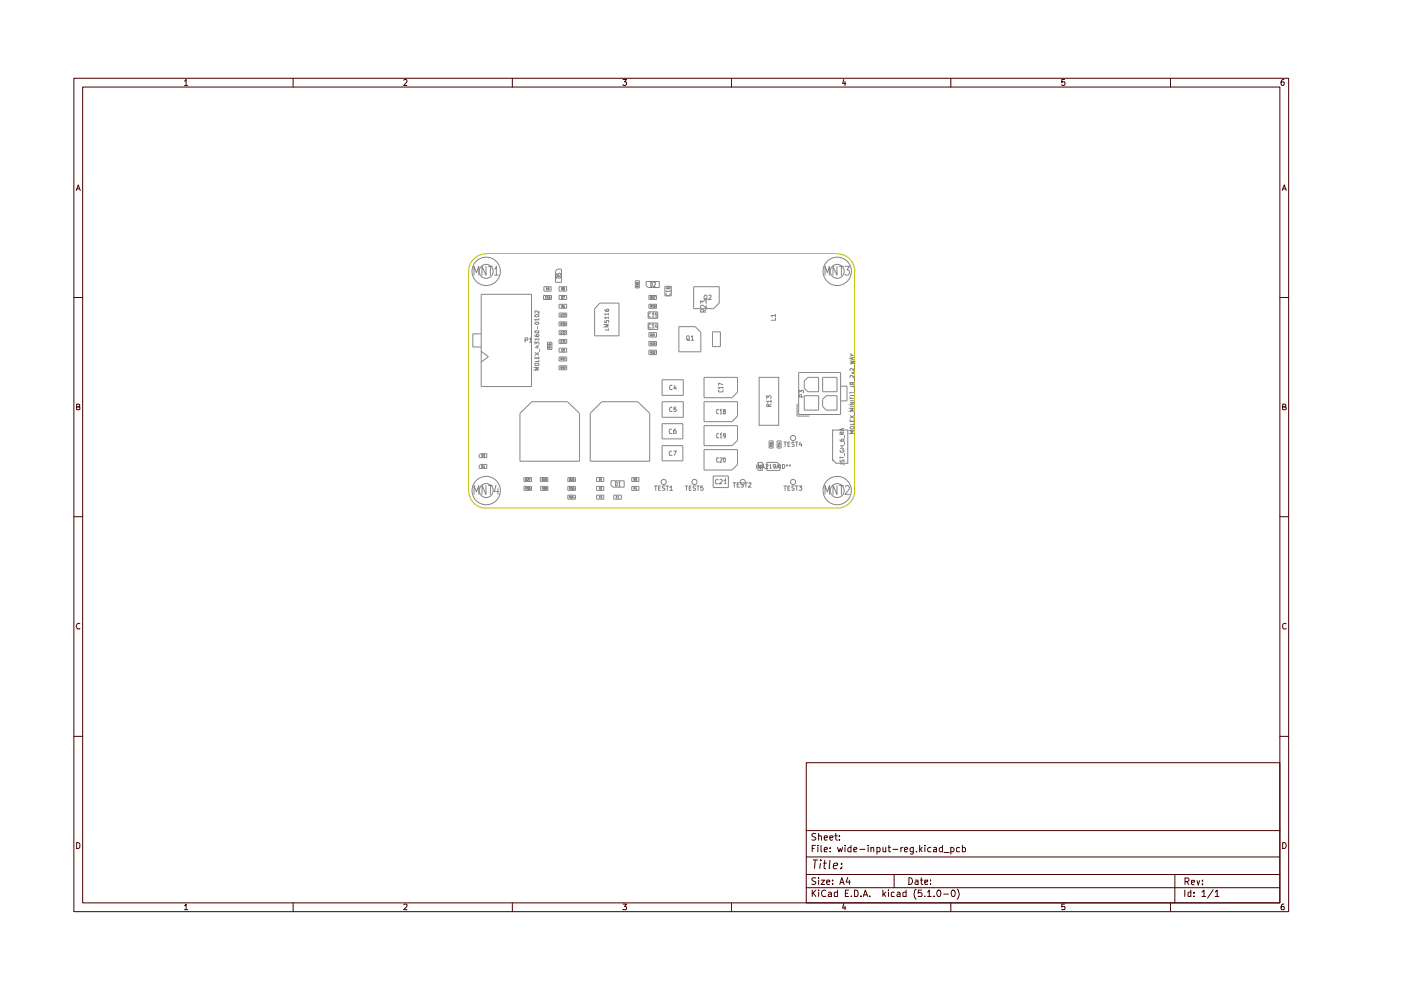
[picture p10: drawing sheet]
<svg xmlns="http://www.w3.org/2000/svg" width="297mm" height="210mm" viewBox="0 0 297 210" stroke-linecap="round" stroke-linejoin="round" font-family="sans-serif">
<g fill="none" stroke="#480000" stroke-width=".21">
<path d="M15.7 16.6h257.5v176.7h-257.5zM17.5 18.5h253.9v172.9h-253.9zM39.1 17.2l.4-.4v1.3M39.1 18.1h.7M62.1 16.6v1.9M85.6 17l.2-.2h.3l.2 .2v.4l-.7 .7h.7M108.6 16.6v1.9M132.1 16.8h.7l-.4 .6 .4 .1v.4l-.2 .2h-.4l-.1-.2M155.1 16.6v1.9M178.9 16.8l-.3 .9h.7M179.2 17.3v.8M201.6 16.6v1.9"/>
<path d="M225.7 16.8h-.6v.6h.6v.6l-.4 .1-.2-.2M248.2 16.6v1.9M272.2 16.8h-.3a.93 .93 0 0 0-.2 1.2h.5l.1-.5-.1-.1h-.5l-.1 .1M16.2 40.4l.4-1.2 .4 1.2M16.3 40h.5M271.9 40.4l.4-1.2 .4 1.2M272 40h.6M15.7 63.1h1.8M271.4 63.1h1.8M16.3 86.3h.4l.2-.3-.1-.2-.5-.1v1.2h.5l.1-.5-.2-.1M271.9 86.3l.6-.1v-.4l-.6-.1v1.2h.6l.2-.5-.3-.1M15.7 109.6h1.8"/>
<path d="M271.4 109.6h1.8M16.9 132.2h-.1a.66 .66 0 0 0-.6 .4 .66 .66 0 0 0 .2 .7h.5M272.7 132.2h-.3l-.5 .3v.6l.2 .2h.6M15.7 156.1h1.8M271.4 156.1h1.8M16.3 178.6a.52 .52 0 0 1 .6 .4v.6a.52 .52 0 0 1-.6 .3zM170.9 161.7h100.5v29.7h-100.5zM170.9 176.1h100.5M172.2 179.9h.4M172.9 179.2h-.7v1.4M173 176.8l-.6-.1-.3 .3 .3 .4 .6 .3a.51 .51 0 0 1-.3 .4 .51 .51 0 0 1-.6 0M173.4 179.2v.1"/>
<path d="M173.4 179.7v.9M173.6 177.3l.5-.1 .1 .9M173.6 176.7v1.4M174.1 179.2v1.2l.1 .2M174.8 177.6l.6-.1-.1-.3h-.5v.2v.7h.5M175.9 177.6l.7-.1-.1-.3h-.5l-.1 .2 .1 .7h.5M176 179.7v.2M177 177.2h.5M177.2 176.7v1.2l.3 .2M177.5 179.7l.4 .9 .2-.7 .3 .7 .2-.9M178 178v.1M178 177.2v.2"/>
<path d="M179.2 179.2v.1M179.2 179.7v.9M180.4 179.2v1.4h-.5l-.2-.7a.45 .45 0 0 1 .7-.2M184.1 179.2v.1M184.1 179.7v.9M184.7 179.8l.2-.1h.4v.9M184.7 179.7v.9M185.9 179.7h.5l.2 .2-.1 .7h-.6M185.9 179.7v1.4M187.2 179.7l.1 .9 .5-.1M187.8 179.7v.9M188.3 179.7h.5"/>
<path d="M188.5 179.2v1.2l.1 .2h.2M191 179.7v.9M191.4 179.7l-.4 .2M193.6 179.7v1.2l-.2 .2-.4-.1M193.6 179.7a.45 .45 0 0 0-.6 .2v.6l.6 .1M195 179.2v1.4M195.5 179.7l-.5 .6M196.1 179.2v.1M196.1 179.7v.9M197.4 179.7a.45 .45 0 0 0-.7 .2l.1 .6 .6 .1M198 179.7h.5v.9h-.5v-.4l.5-.2M199.8 179.2v1.4h-.5l-.2-.7a.45 .45 0 0 1 .7-.2"/>
<path d="M201.6 179.7a.45 .45 0 0 1 .7 .2l-.1 .6-.6 .1M201.6 179.7v1.4M203.5 179.7h-.5l-.2 .2 .1 .7h.6M204 179.2v1.4l.6-.1 .1-.6a.45 .45 0 0 0-.7-.2M271.9 178.6a.65 .65 0 0 1 .8 .7 .65 .65 0 0 1-.8 .6zM39.1 192l.4-.3v1.2M39.1 192.9h.7M62.1 191.4v1.9M85.6 191.8h.7v.4l-.7 .7h.7M108.6 191.4v1.9M132.1 191.7h.7l-.4 .5 .4 .2v.3l-.1 .2-.6-.1M155.1 191.4v1.9"/>
<path d="M170.9 188.2h100.5M170.9 185.4h100.5M170.9 181.7h100.5M172.2 188.7v1.4M172.3 182.3h1.1M172.4 189.3l.6 .8M172.8 182.3l-.1 1.9M173 186.2l-.6-.1-.3 .3 .3 .4 .6 .3-.4 .4h-.5M173 188.7l-.8 .8M173.6 188.7v.1M173.6 186.1v.2M173.6 186.6v.9"/>
<path d="M173.6 189.1v1M173.9 183l-.1 1.2M174 182.3v.2M174.1 186.6h.7l-.7 .9h.7M174.5 183h.8M174.8 180.2l.6-.2-.1-.3h-.4l-.1 .2v.7h.5M174.9 182.3l-.2 1.6 .4 .3M175.1 188.8a.7 .7 0 0 0-.9 .4 .7 .7 0 0 0 .3 .9l.6-.1M175.3 187l.6-.1v-.3h-.6v.2v.7h.6M175.7 189.2l.3-.1 .3 .3v.7h-.6l-.1-.4 .7-.2M176 182.3l-.2 1.6 .2 .3M176 180.5v.1"/>
<path d="M176.5 187.4v.1M176.5 186.6v.2M176.7 183.6l.9-.2v-.3a.6 .6 0 0 0-.9 .2v.8h.7M177.5 188.7v1.4h-.5v-.9h.5M178.1 187.5l.4-1.4 .5 1.4M178.2 187.1h.6M178.4 184v.1l-.1 .1 .1-.2-.1 .2M178.4 183.1v.2M178.9 191.6l-.3 .9h.7M179.2 192.1v.8M179.2 189.4h.5M179.7 186l-.3 1h.9"/>
<path d="M179.9 188.7h-.7v1.4h.7M180.1 186.6v.9M180.5 190v.1M181 180.2l.7-.2-.2-.3h-.4l-.1 .7 .1 .2h.5M181.2 188.7l.7 .2v.6l-.2 .6h-.5zM182.3 180.1h1.1M182.5 190v.1M183 190.1l.5-1.4 .5 1.4M183.1 189.7h.7M184.4 190v.1M187.2 188.7v1.4M187.4 189.6l.4 .5"/>
<path d="M187.8 189.1l-.6 .6M188.4 188.7v.1M188.4 189.1v1M189.3 180.1h1M189.6 189.2l-.4-.1-.2 .2v.7l.6 .1M189.6 185.4v2.8M190.2 189.2l.4-.1 .2 .3v.7h-.6v-.4l.6-.2M191.8 180.2l.6-.2-.1-.3h-.4l-.1 .7 .1 .2h.5M192.1 188.7v1.4h-.6l-.1-.8 .3-.2 .4 .1M192.7 186.1a.72 .72 0 0 1 .8 .7 .72 .72 0 0 1-.8 .7zM194.1 186.6h.5v.9M194.2 188.6a1.52 1.52 0 0 0 0 2.1"/>
<path d="M194.3 180.5v.1M194.6 186.9h-.4l-.2 .3 .2 .3h.4M195.2 186.6h.5M195.2 180.1l.3 .5M195.3 186.1v1.2l.4 .2M195.4 188.7h-.7l-.1 .7 .2-.2 .5 .1 .2 .2-.1 .5h-.8M196.1 187l.6-.1v-.3h-.6v.9h.6M196.1 190v.1M196.7 189.1l.3-.4v1.4M196.7 190.1h.7M197.3 187.4v.1M197.3 186.6v.2"/>
<path d="M198 190v.1M198.8 188.8l.2-.1a.74 .74 0 0 1 .5 .6 .74 .74 0 0 1-.3 .8h-.3l-.2-.3-.1-.6zM200.1 189.6h1M200.2 180.8h1.1M201.6 191.4v1.9M201.8 188.8l.2-.1a.74 .74 0 0 1 .6 .6 .74 .74 0 0 1-.3 .8h-.4l-.2-.5zM202.9 188.6a1.52 1.52 0 0 1 0 2.1M225.7 191.7h-.6v.6l.6-.1v.7l-.6-.1M248.2 191.4v1.9M249.1 185.4v6M251.2 188.7v1.4M251.2 186.9h.6l.3-.3v-.2l-.3-.3h-.6v1.5"/>
<path d="M251.6 186.9l.5 .7M252.5 188.7v1.4h-.5l-.1-.8 .2-.2 .4 .1M252.6 187.1l.7-.1-.1-.4h-.5l-.1 .2 .1 .7h.5M253.2 190v.1M253.2 189.2v.2M253.8 186.6l.2 1 .4-1M254.8 189.1l.5-.4v1.4M254.8 190.1h.8M255 187.4v.2M255 186.6v.2M257.2 188.6l-1.2 1.8M257.6 189.1l.5-.4v1.4"/>
<path d="M257.6 190.1h.8M272.2 191.7l-.4 .1-.2 .4 .1 .7h.5v-.7h-.5l-.1 .2"/>
</g>
<path d="M99.3 57.5v46.5M103 53.8h74.5M103.1 53.8a3.7 3.7 0 0 0-3.7 3.7M177.5 53.8a3.7 3.7 0 0 1 3.7 3.7M181.2 57.5v46.5M99.4 104a3.7 3.7 0 0 0 3.7 3.7M103 107.7h74.5M181.2 104a3.7 3.7 0 0 1-3.7 3.7" fill="none" stroke="#c2c200" stroke-width=".21"/>
<g fill="none" stroke="#848484" stroke-width=".21">
<path d="M100.5 58.3v-1.8l.5 1.3 .5-1.3v1.8M103 56.5v1.8l-.8-1.8v1.8M103.5 56.5h.9M104 56.5v1.8M104.8 57.1l.4-.6v1.8M104.8 58.3h.9M117.8 57.5l.4-.4h.8v2.8h-1.2zM118 58.7l.7-.1 .1 .4h-.8zM118 58v.3l.4 .1-.1-.4h.4v.4M134.7 59.5h.9v1.5h-.9zM135.2 59.9v.2h-.3v-.2h.4l.1 .2M137 59.7h2.8v1.3h-2.4l-.4-.5z"/>
<path d="M138 59.9h.2l.1 .2-.2 .6h-.1zM138.6 60h.4v.2l-.4 .5h.4M174.9 58.3v-1.8l.5 1.3 .5-1.3v1.8M177.5 56.5v1.8l-.9-1.8v1.8M178 56.5h.8M178.4 56.5v1.8M179.2 56.5h.9l-.5 .7h.2l.3 .4-.1 .6-.2 .1h-.5l-.1-.1M102 62.4h10.7v19.6h-10.7zM102 70.8h-1.8v2.8h1.8M102 74.5l1.5 1.1-1.5 1.2M111.3 72.1h.5l.1-.3-.1-.2h-.5v1M112.3 71.9l.2-.3v1"/>
<path d="M112.3 72.6h.5M113.4 77.1l.7-.1 .2 .3-.2 .2h-.6zM113.4 75.6v.4h.9v-.4M113.4 73v-.5l.3 .3v-.2l.4-.1 .2 .2-.1 .3M113.4 71v.2l.7 .2 .2-.2-.2-.3-.4 .1v.3l.2 .1M113.4 70.2l.7-.1 .2 .3-.1 .2h-.7zM113.4 68.5a.4 .4 0 0 1 .5-.3 .4 .4 0 0 1 .3 .5 .48 .48 0 0 1-.8-.2zM113.4 66.8a.48 .48 0 0 1 .5-.1 .48 .48 0 0 1 .4 .3l-.2 .2h-.5l-.2-.1zM113.4 74.7l.9 .6M113.7 73.4h.6M113.8 75.6v.4M113.9 69.1v.7"/>
<path d="M114 73.3v.5l-.6-.2M114.3 77.9h-.9l.6 .3-.6 .2h.9M114.3 76.2v.5h-.9M114.3 71.9h-.9l.3 .3M114.3 67.8h-.9l.3 .1M114.3 65.9v.5l-.6-.5h-.2v.5M114.3 74.7l-.9 .6M114.3 67.5v.4M114.3 71.8v.4M114.3 74v.6M115.2 62.7h1.7v.8h-1.7zM115.3 60.8h1.5v.9h-1.5z"/>
<path d="M115.9 62.9h-.2l-.1 .2 .2 .3 .1-.1M115.9 61.3h.1v-.3l-.1 .5M116 61.3v.2M116 63l.1-.1v.5M116 63.4h.2M116.1 72.6h.9v1.5h-.9zM116.3 73l.2-.1h.3l-.1 .2zM116.4 61.3h-.2l.1-.3 .1 .4-.2 .1M116.5 62.9l.1 .1-.1 .4-.1-.1zM116.5 73.8v-.2l-.2 .1 .5 .1M116.8 73.4h-.5h.2M116.8 73.6l-.3 .1"/>
<path d="M116.8 73.3v.1M118.5 64.5h1.6v.9h-1.6zM118.5 62.7h1.6v.8h-1.6zM118.5 60.8h1.6v.9h-1.6zM118.5 66.4h1.6v.8h-1.6zM118.5 68.2h1.6v.9h-1.6zM118.5 70.1h1.6v.9h-1.6zM118.5 72h1.6v.8h-1.6zM118.5 73.8h1.6v.9h-1.6zM118.5 75.7h1.6v.8h-1.6zM118.5 77.6h1.6v.8h-1.6zM118.9 68.7l.3-.1-.1-.1h-.2v.5"/>
<path d="M118.9 78l.3-.1-.3-.1v.4M118.9 76.2l.3-.2-.3-.1v.4M119 68.7l.2 .3M119 78l.2 .2M119 76.2l.2 .1M119.1 65h.2v-.2l-.2-.1v.5M119.1 63.1h.2v-.2h-.2v.5M119.1 61.3h.2v-.2l-.2-.1v.5M119.2 72.3h-.3v.3h.3M119.2 70.4h-.3v.3h.3M119.2 66.7h-.3v.3h.3M119.2 65l.1 .2"/>
<path d="M119.2 63.1l.1 .3M119.2 61.3l.1 .2M119.3 72.3l.1-.1v.5M119.3 70.5l.1-.2v.5M119.3 66.8l.1-.2v.5M119.3 68.6l.1-.1v.5M119.3 77.9l.1-.1v.4M119.3 76.1l.1-.2v.4M119.3 72.7h.2M119.3 70.8h.2M119.3 67.1h.2M119.3 69h.2"/>
<path d="M119.3 78.2h.2M119.3 76.3h.2M119.3 74.1h-.2v.4h.2M119.4 62.9h.3l-.2 .5M119.5 61.3l-.1-.2 .2-.1 .1 .2-.3 .1 .1 .2 .2-.1-.1-.1M119.6 72.3l.2-.1v.5M119.6 70.4l.2-.1-.2 .5h.2M119.6 66.6h.2v.4h-.2M119.6 64.7l-.2 .3 .2 .2 .1-.2h-.3M119.6 77.8h.2l-.2 .4h.2M119.6 76.1l.2-.2v.4M119.6 72.7h.2"/>
<path d="M119.6 76.3h.2M119.7 74.2l-.2 .1-.1-.2h.3l-.2 .4M119.8 68.5l-.2 .1v.3l.2 .1v-.4l-.2 .1M127.2 64.3h4v6.9h-5.1v-5.8zM128.2 67.9v.5h.5v-.5h.3v.5M128.2 65.6l.2 .4h.6v-.4h-.4v.3l.1 .1M129.1 69.6v.4h-.9M129.1 68.8h-.9l.6 .2-.6 .3h.9M129.1 67.4h-.9l.3 .2M129.1 66.6h-.9l.3 .2M129.1 66.3v.5M129.1 67.1v.5"/>
<path d="M135.2 60.8v-.2h-.2l-.1 .2h.5M135.4 60.3h-.5l.2 .1M135.4 60.6l-.2 .1M135.4 60.2v.2M137.4 68.5h2v1.3h-2zM137.4 66.1h2v1.4h-2zM137.6 62.7h1.6v.8h-1.6zM137.6 64.5h1.6v.9h-1.6zM137.6 70.5h1.6v1h-1.6zM137.6 72.4h1.6v.9h-1.6zM137.6 74.3h1.6v.9h-1.6zM138 68.8l-.4-.1-.1 .2 .1 .7 .4-.1"/>
<path d="M138 66.4l-.2-.1-.3 .3 .1 .6h.4M138 65h.2v-.2l-.2-.1v.5M138 71h.2v-.2h-.2v.4M138 63.1h.2l-.1-.2h-.1v.5M138 72.9h.2v-.2h-.2v.4M138 74.7h.2v-.2h-.2v.5M138 65l.2 .2M138 71l.2 .2M138 63.1l.2 .3M138 72.9l.2 .2M138 74.7l.2 .3M138.2 69l.3-.3v.9"/>
<path d="M138.2 66.6l.3-.3v1M138.2 69.6h.4M138.2 67.3h.4M138.3 64.9l.2-.2v.5M138.3 70.8h.3l-.3 .4h.3M138.3 63l.2-.1v.5M138.3 72.7h.3l-.3 .4h.3M138.3 74.5h.3l-.3 .5h.3M138.3 65.2h.3M138.3 63.4h.3M138.6 62.9h.3l-.2 .5M138.7 65v-.3h.2l-.2 .5h.2l-.1-.2"/>
<path d="M138.7 70.9l.1-.1v.4M138.7 72.7h.2v.4h-.2zM138.7 74.5h.2v.2l-.3 .3h.3M138.7 71.2h.2M139.1 68.6l-.2 .7h.5M139.3 66.3h-.3l-.1 .5 .3-.1 .1 .5h-.4M139.3 69v.6M141 60.7h1.3v2h-1.3zM141.2 60.9a.55 .55 0 0 0 .9 .1l-.1-.2h-.4l-.1 .3 .2 .2M141.3 62.2a.41 .41 0 0 0 .1 .5 .41 .41 0 0 0 .5-.1l.2-.2-.1-.2M142.1 61.8h-.9l.2 .1M142.1 61.5v.4"/>
<path d="M143.9 69.3h3.5l1.2 1.1v4.2h-4.7zM145.6 71.3h.5v.7l-.3 .1a.6 .6 0 0 1-.2-.8zM145.7 71.9l.5 .3M146.6 71.5l.2-.3v.9M146.6 72.1h.5M147.1 60.8h5.4v3.5l-1.2 1.1h-4.2zM148.5 64.4v-.6l.5 .3 .1-.3h.5v.6M149.1 66.2v-.5h-.6v.5h1.2M149.4 62.7l.1-.1 .4 .1-.1 .8-.4-.1zM149.4 63.3l.5 .3M149.7 64.7v.6l-.6-.6-.6 .1 .1 .4M149.7 65.7l-.6 .3"/>
<path d="M150.3 62.7l.3-.1 .2 .2-.6 .7h.6M151 70.4h1.7v3.1h-1.7zM164.4 67.4v.5h-.9M164.4 66.9h-.9l.2 .2M164.4 66.6v.5M169.3 79h8.9v8.9h-8.9zM180.2 76.5l.9 .2-.6 .1 .6 .2-.9 .2M180.2 75l.5 .3-.5 .3M180.6 78.9l.5 .4M180.7 75.3h.4M180.8 75.8v.4M181.1 79.6v.5l-.5-.5h-.3v.5"/>
<path d="M181.1 78.1v.5l-.6-.5-.3 .2 .1 .3M181.1 75.7l-.9 .3 .9 .3M181.1 78.9l-.5 .4M181.1 77.3v.6M101.6 98.7l.3-.2h1.3v.8h-1.6zM101.6 96.4l.3-.2h1.3v.8h-1.6zM102.2 96.4h.2l-.1 .4h-.1zM102.2 98.7l.2 .1v.3l-.2 .1zM102.5 96.4h.2v.4h-.2M102.7 98.7l-.1 .3h.1M102.7 98.8v.4M110.2 87.6l2.6-2.4h7.5l2.6 2.4v10.2h-12.7z"/>
<path d="M127.6 85.2h7.6l2.6 2.4v10.2h-12.7v-10.2zM140.4 80.5h4.5v3.3h-4.5zM140.4 85.2h4.5v3.3h-4.5zM140.4 89.8h4.4v3.2h-4.4zM140.4 94.5h4.4v3.2h-4.4zM142.5 91.1l-.2-.1a.56 .56 0 0 0-.3 .9l.5-.1M142.5 95.7a.48 .48 0 0 0-.6 .3 .48 .48 0 0 0 .1 .6l.5-.1M142.5 81.7a.47 .47 0 0 0-.6 .3 .47 .47 0 0 0 .2 .6l.4-.1M142.5 86.4a.47 .47 0 0 0-.6 .2 .47 .47 0 0 0 .2 .6h.4M142.8 95.6h.6l-.4 1M143.1 81.7l-.2 .6h.6M143.3 91l-.3 .1-.2 .3 .1 .5h.4l.1-.4-.2-.2-.4 .2"/>
<path d="M143.3 82v.6M143.4 86.3h-.4l-.1 .5 .3-.1 .2 .1v.4h-.5M149.3 85.2h7.1v3l-1.2 1.2h-5.9zM149.3 80h7.1v3.1l-1.2 1.2h-5.9zM149.3 90.3h7.1v3.1l-1.2 1.1h-5.9zM149.3 95.3h7.1v3.2l-1.2 1.2h-5.9zM152.4 86.9l-.4-.1-.1 .2 .1 .7h.4M152.4 92l-.2-.1-.3 .3 .1 .6h.4M152.4 97.2l-.4-.1-.1 .1 .1 .7h.4M152.4 82.7v.4h.7l.2-.2-.1-.2M152.7 87.1l.2-.3v1M152.7 92.2l.2-.3v.9"/>
<path d="M152.7 97.2l.3-.1 .1 .2-.5 .7h.5M152.7 87.8h.4M152.7 92.8h.4M153.3 82.2h-.9l.2 .2M153.3 81.6l-.9-.4v.5M153.3 82v.4M153.5 97.1h.2l.1 .1v.5l-.2 .3-.2-.3zM153.5 87.2l-.1-.3 .3-.1 .1 .3-.4 .2v.4l.1 .1 .3-.1v-.4l-.2-.1M153.8 92.3l-.2 .2-.2-.1v-.4h.4v.7l-.3 .1M160.4 98.5v.9M160.7 98h.9v1.7h-.9zM161 80h4.1v10.2h-4.1z"/>
<path d="M161 99l.2 .3 .2-.1v-.2M161.2 98.7h.2v.1l-.4-.1v.1h.2M161.2 98.5v.9l-.4-.9v.9M161.6 99.4l.2-.9 .3 .9M161.7 99.1h.3M162.3 98.6l.5-.1 .1 .2-.6 .7h.6M162.6 84.5v-.6l.3 .3v-.2l.4-.1 .2 .2-.1 .4M162.6 98h2.2l.6 .6v1.1h-2.8zM163 86.2v-.4h-.4v.4h.9M163.1 93.5h.8v1.5h-.8zM163.2 98.7l.2-.2v.9M163.2 99.4h.4"/>
<path d="M163.3 93.9v.1h.2l-.1-.1h.4l-.1 .1M163.5 85.1h-.9l.2 .2M163.5 85.7l-.5 .3M163.5 84.8v.5M163.5 94.7v-.2h-.2v.2h.5M163.8 94.3h-.5l.1 .1M163.8 94.5l-.3 .1M163.8 94.2v.2M164.5 98.8l-.2 .2-.3-.1v-.3l.4-.1 .1 .2-.2 .6-.3 .1M164.6 99.4l.4-.9 .2 .9M164.7 99.1h.4M164.8 93.5h.8v1.5h-.8z"/>
<path d="M165.1 93.9h.3M165.2 94.7l-.2-.2v.2h.4M165.3 93.8v.2l-.3-.1M165.4 94.3h-.4l.1 .1M165.4 94.5l-.2 .1M165.4 94.2v.2M165.5 98.5v.9M165.9 98.5h.3a.48 .48 0 0 1 .2 .6 .48 .48 0 0 1-.5 .3zM166.2 93.7h.6M166.5 93.7v1M166.7 98.6h.4M166.8 98.8v-.1l.2 .1"/>
<path d="M166.8 98.5v.2M167 94.1h.4M167.3 98.6h.4M167.3 98.8l.2-.1 .1 .1M167.5 93.7h-.5v1h.5M167.5 98.5v.2M168.4 93.8h-.5l.1 .3a.34 .34 0 0 1 .3 .2 .34 .34 0 0 1 0 .4h-.4M168.7 93.7h.5M168.9 93.7v1M169 85.6v2.6h2.6M169.4 83.3v-.6l.4 .4v-.3h.5v.5M169.7 93.7l-.3 .6h.6"/>
<path d="M169.9 84.2v-.5h-.3l-.2 .1v.4h.9M169.9 94.1v.6M170.5 83.9h3.1v3.1h-3.1zM171.3 80h2.3v3.1h-2.3l-.8-.8v-1.5zM174.4 80h3.1v3.1h-3.1zM175.2 83.9h2.3v3.1h-2.3l-.8-.8v-1.5zM176.5 97.5h.1M176.5 91.2h3.2v7h-2.4l-.8-.7zM178.1 98.3h.8v.4M178.1 93.2l.2 .3 .5 .1 .1-.1v-.4l-.5 .1v.3l.2 .1M178.1 94.5h.8M178.1 96.8v.4"/>
<path d="M178.1 97h.8M178.1 95h.8M178.2 97.5l-.1 .3 .2 .2 .4-.5 .2 .1v.4M178.2 95.5l-.1 .1 .2 .3h.5l.1-.2v-.3h-.3v.1M178.2 81.9h1.4v3.1h-1.4M178.5 92.1v-.4l-.2-.1-.2 .1v.4h.8M178.5 94.5v.5M178.7 90.9v.4M178.9 90.8l-.8 .3 .8 .3M178.9 91.6l-.4 .3M179 92.2v.7M179 93.7v.7"/>
<path d="M179 96.1v.6M180.2 90.6a.52 .52 0 0 1 .9 0l-.1 .3a.48 .48 0 0 1-.8-.3zM180.2 88.9v.5h.9v-.5M180.2 85.3h.9l-.9 .5h.9M180.2 84.1v.4h.9M180.2 81.9h.8l.1 .4M180.2 88.1l.9 .6M180.2 86.2h.9M180.2 85h.9M180.2 83.9h.9M180.2 83.1v.4M180.2 83.3h.9"/>
<path d="M180.6 84.3v.2M180.6 89.1v.3M180.7 81.5l-.1-.4-.4 .1v.3h.9M181.1 91.3h-.9l.6 .3-.6 .3h.9M181.1 89.6v.4h-.9M181.1 86.6h-.9l.6 .3-.6 .3h.9M181.1 88.1l-.9 .6M181.1 81.1l-.4 .2M181.1 80.2v.7M181.1 82.3v.7M181.1 87.3v.7M100.5 104.8v-1.8l.5 1.3 .5-1.3v1.8"/>
<path d="M103 103v1.8l-.8-1.8v1.8M103.5 103h.9M104 103v1.8M105.2 102.9l-.4 1.3h.9M105.6 103.6v1.2M111.1 103.1h1.6v.9h-1.6zM111.1 101.3h1.6v.8h-1.6zM111.5 103.6l.2-.2-.2-.1v.5M111.5 101.7l.2-.1-.2-.1v.5M111.5 103.6l.2 .2M111.5 101.7l.2 .3M111.8 103.3h.3l-.2 .2h.2v.3h-.3"/>
<path d="M111.8 101.6l.3-.1-.3 .5h.3M112.1 101.5h.3l-.2 .5M112.2 103.3l.2 .1v.4h-.2zM114.6 101.3h1.6v.8h-1.6zM114.6 103.1h1.6v.9h-1.6zM114.9 101.7l.3-.1-.3-.1v.5M115 103.6h.2v-.3h-.2v.5M115 101.7l.2 .3M115.1 103.6l.1 .2M115.3 101.6h.2l-.2 .4h.2M115.4 103.4l.1-.1-.1 .5h.1M115.8 103.5l-.1-.2 .3 .1-.3 .4 .3-.1-.1-.2"/>
<path d="M115.9 101.6l-.2 .1v-.2h.2v.3l-.2 .2M120.4 103.1h1.6v.9h-1.6zM120.4 105h1.6v.8h-1.6zM120.4 101.3h1.6v.8h-1.6zM120.8 105.5l.2-.2-.2-.1v.4M120.8 103.6l.2-.2-.2-.1v.5M120.8 101.7l.2-.1-.2-.1v.5M120.9 105.5l.1 .1M120.9 103.6l.1 .2M120.9 101.7l.1 .3M121.1 105.2h.3l-.3 .4h.3M121.1 103.4h.3l-.3 .4h.3"/>
<path d="M121.1 101.6h.3l-.3 .4h.3M121.5 105.2v.3h.2M121.7 103.3h-.2v.3l.2-.1v.3h-.2M121.7 101.5l-.2 .1 .1 .4 .1-.4-.2 .1M121.7 105.4v.2M126.5 103.1h1.5v.9h-1.5zM126.5 105h1.5v.8h-1.5zM126.5 101.3h1.5v.8h-1.5zM127 103.6h.2v-.3h-.2v.5M127 105.5h.2v-.3h-.2v.4M127 101.7h.2v-.2h-.2v.5M127.1 103.6l.1 .2"/>
<path d="M127.1 105.5l.1 .1M127.1 101.7l.1 .3M127.4 103.4l.2-.1-.2 .5h.2M127.4 105.2h.2v.4h-.2M127.4 101.6l.1-.1v.5M127.4 102h.2M129.5 101.9h2.8v1.4h-2.3l-.5-.4zM130.1 105h1.6v.8h-1.6zM130.5 102.2l.4 .1v.6l-.2 .2h-.2zM130.9 105.2l-.2 .1v.2l.2 .1M131.1 105.4l.1-.2v.4M131.1 102.4l.3-.2v.9"/>
<path d="M131.1 105.6h.2M131.1 103.1h.4M133.9 103.1h1.6v.9h-1.6zM133.9 101.3h1.6v.8h-1.6zM134.4 101.7h.3v-.2h-.3v.5M134.4 103.6h.3v-.3h-.3v.5M134.5 101.7l.2 .3M134.5 103.6l.2 .2M134.9 103.3l-.1 .4h.2M135 101.5h-.2v.2l.2-.1v.3h-.2M135 103.5v.3M138.8 103h.6"/>
<path d="M139 103v1M139.6 103.5h.4M140 103h-.4v1h.4M141 103l-.5 .1v.3l.5 .3-.2 .3-.3-.1M141.2 103h.5M141.5 103v1M142 103.3l.3-.3v1M142 104h.6M145.3 103h.5M145.5 103v1M146.1 103.5h.4M146.6 103h-.5v1h.5"/>
<path d="M147.5 103l-.5 .1v.3l.5 .3-.2 .3-.3-.1M147.7 103h.6M148 103v1M149 103h-.4l-.1 .5 .4-.1 .2 .4-.2 .2-.4-.1M151.2 100.9h3.2v2.5h-3.2zM152.3 101.8l-.3-.2-.3 .3v.5l.1 .2 .5-.1M152.6 101.8l.4-.2 .1 .5-.6 .5h.6M153.5 102l.3-.4v1M153.5 102.6h.6M155.4 102.4h.6M155.7 102.4v.9M156.3 102.8h.3"/>
<path d="M156.8 102.4h-.5v.9h.5M157.6 102.4h-.5v.3l.4 .1 .1 .2-.1 .3-.4-.1M157.9 102.4h.5M158.2 102.4v.9M158.7 102.4h.5l.1 .2-.6 .7h.6M166.2 103h.6M166.5 103v1M167 103.5h.4M167.5 103h-.5v1h.5M168.4 103l-.5 .1v.3l.5 .3-.2 .3-.3-.1M168.7 103h.5M168.9 103v1"/>
<path d="M169.4 103h.6l-.3 .4 .3 .1v.3l-.2 .2-.4-.1M174.9 104.8v-1.8l.5 1.3 .5-1.3v1.8M177.5 103v1.8l-.9-1.8v1.8M178 103h.8M178.4 103v1.8M179.2 103.2l.2-.2h.4l.3 .5-.9 1.3h.9"/>
<circle cx="103.1" cy="57.5" r="3"/>
<circle cx="103.1" cy="57.5" r="1.48"/>
<circle cx="177.5" cy="57.5" r="3"/>
<circle cx="177.5" cy="57.5" r="1.48"/>
<circle cx="168.1" cy="92.9" r=".55"/>
<circle cx="103.1" cy="104" r="3"/>
<circle cx="103.1" cy="104" r="1.48"/>
<circle cx="140.7" cy="102.2" r=".55"/>
<circle cx="147.2" cy="102.2" r=".55"/>
<circle cx="157.5" cy="102.2" r=".55"/>
<circle cx="168.1" cy="102.2" r=".55"/>
<circle cx="177.5" cy="104" r="3"/>
<circle cx="177.5" cy="104" r="1.48"/>
</g>
</svg>
